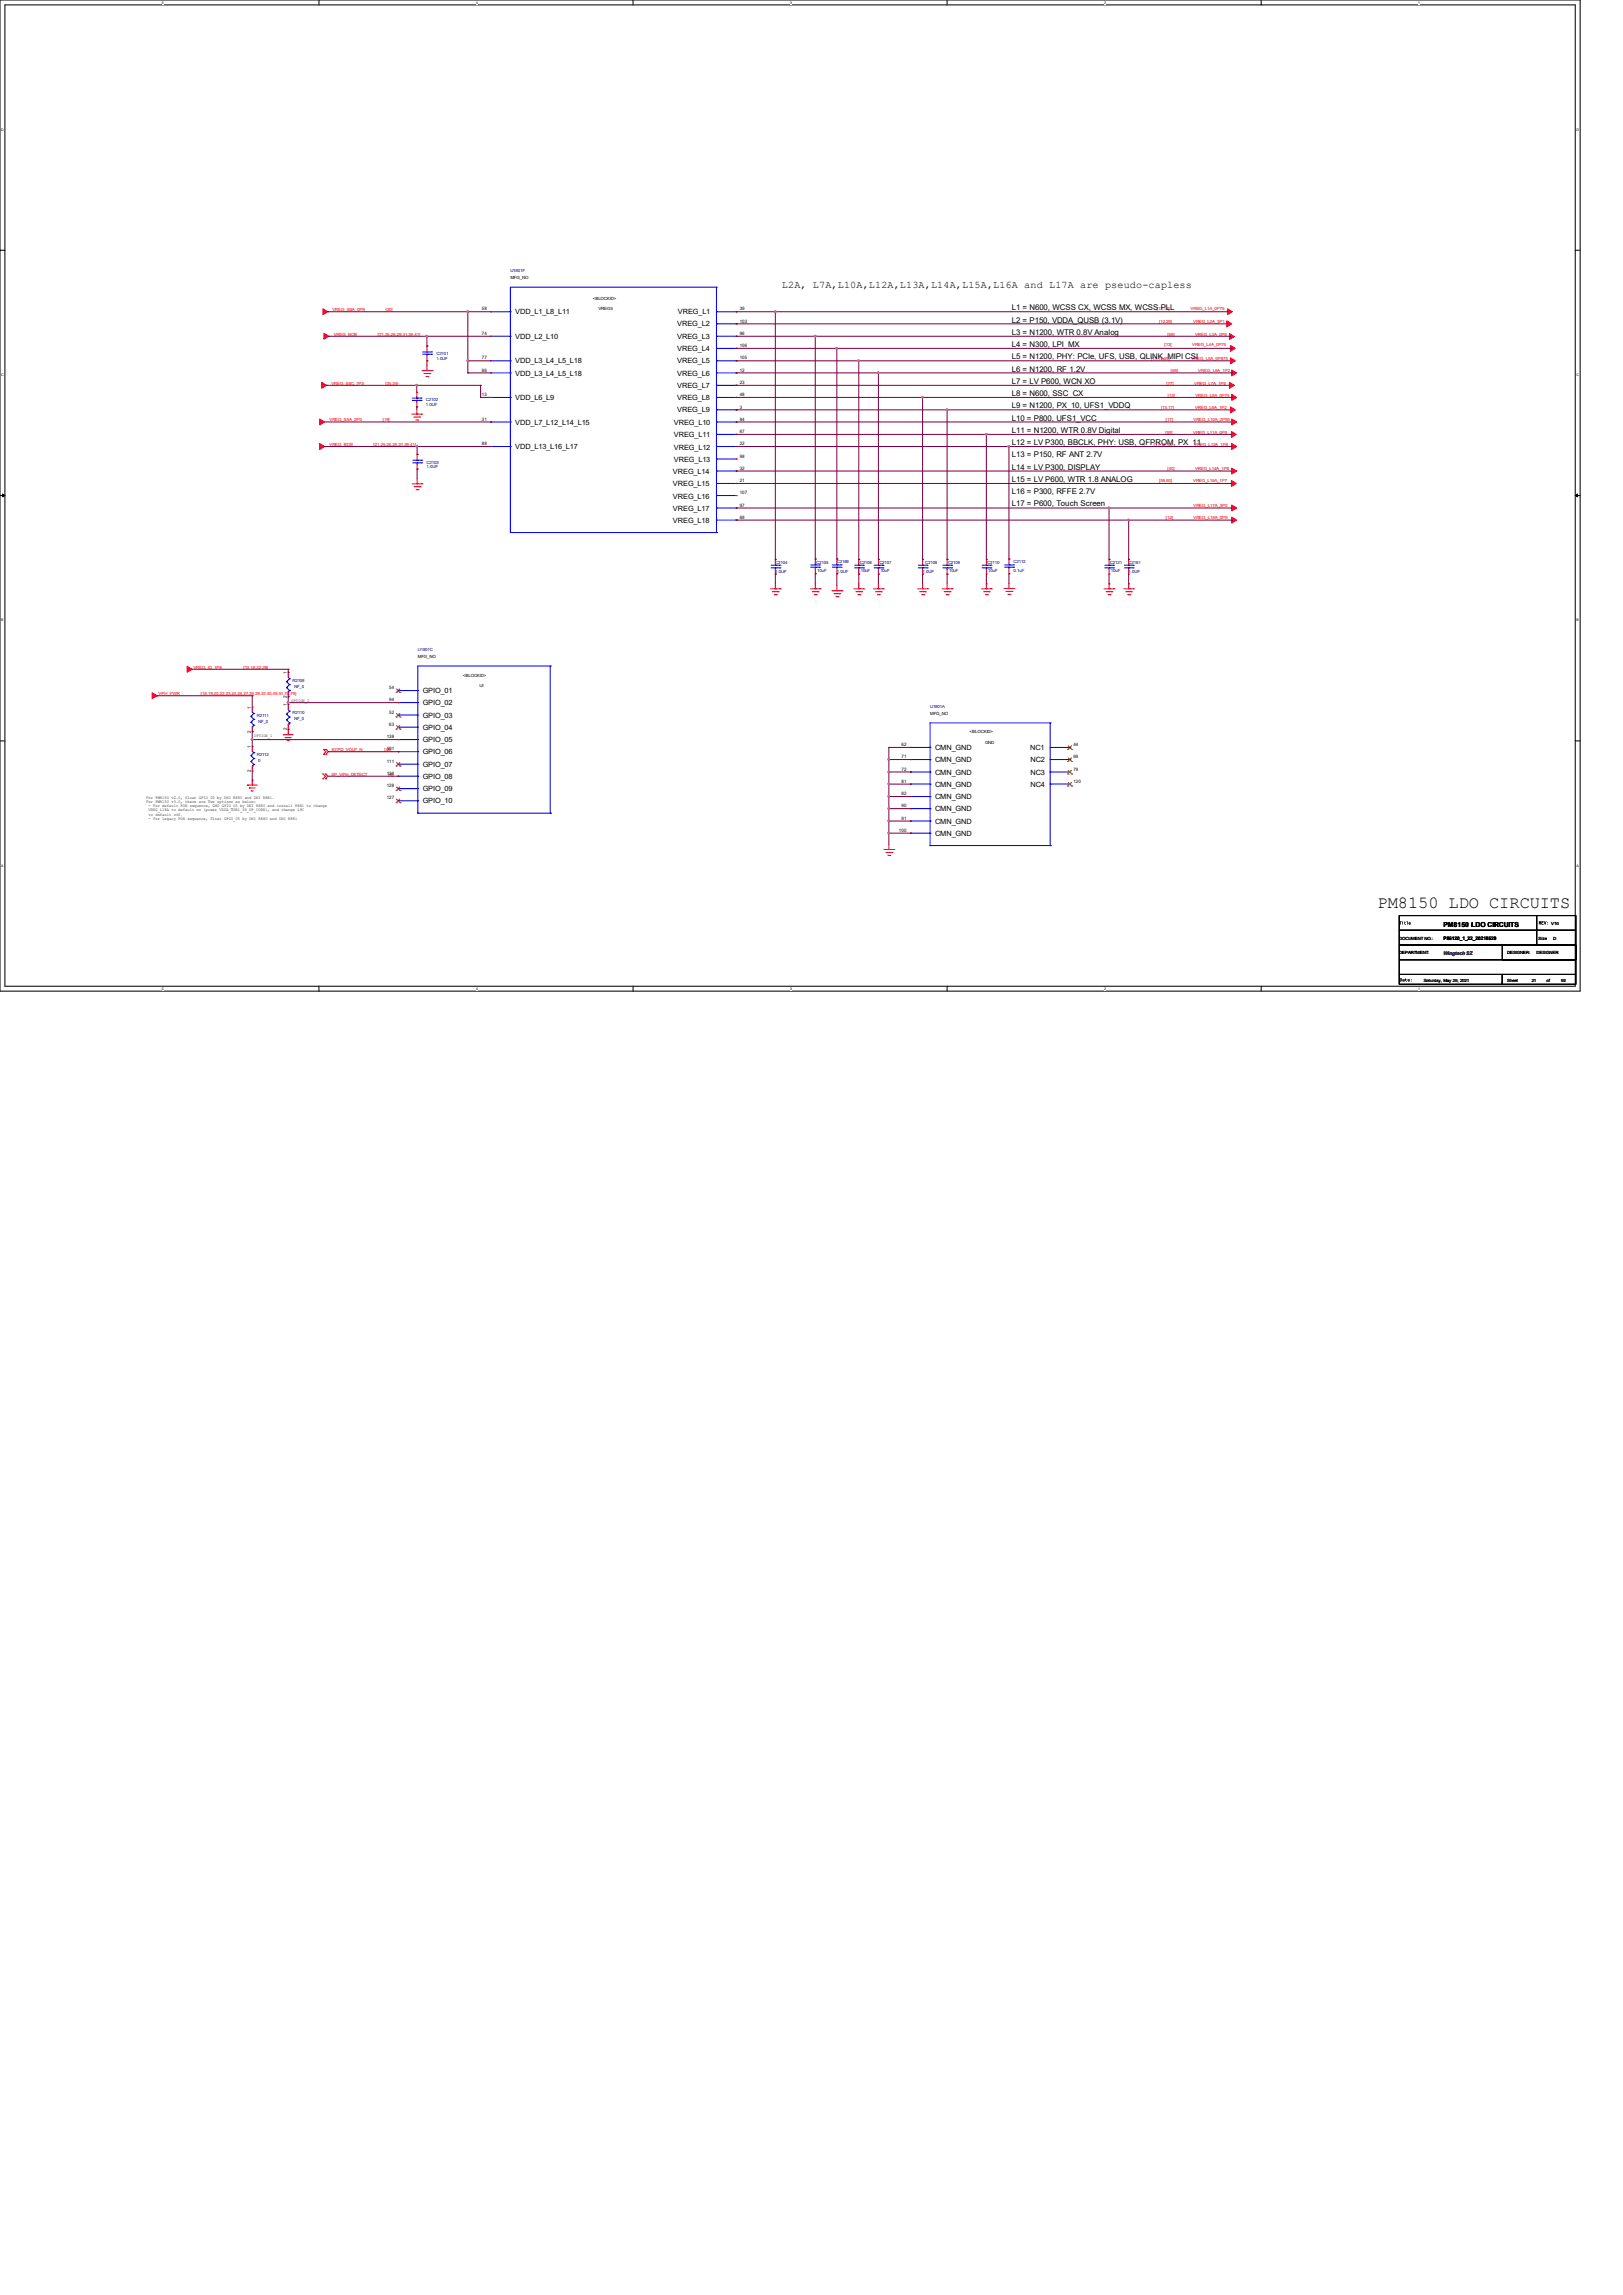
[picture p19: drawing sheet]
<svg xmlns="http://www.w3.org/2000/svg" width="210mm" height="297mm" viewBox="0 0 210 297" stroke-linecap="round" stroke-linejoin="round" font-family="sans-serif">
<defs><g id="words">
<text font-size="2.2" x="178.3" y="117.5">PM8150 LDO CIRCUITS</text>
<text font-size="1.3" x="101.2" y="37.2">L2A, L7A,L10A,L12A,L13A,L14A,L15A,L16A and L17A are pseudo-capless</text>
<g font-size="1">
<text x="130.9" y="40.1">L1 = N600, WCSS CX, WCSS MX, WCSS PLL</text>
<text x="130.9" y="41.7">L2 = P150, VDDA_QUSB (3.1V)</text>
<text x="130.9" y="43.3">L3 = N1200, WTR 0.8V Analog</text>
<text x="130.9" y="44.9">L4 = N300, LPI_MX</text>
<text x="130.9" y="46.5">L5 = N1200, PHY: PCIe, UFS, USB, QLINK, MIPI CSI</text>
<text x="130.9" y="49.7">L7 = LV P600, WCN XO</text>
<text x="130.9" y="51.3">L8 = N600, SSC_CX</text>
<text x="130.9" y="52.8">L9 = N1200, PX_10, UFS1_VDDQ</text>
<text x="130.9" y="48.1">L6 = N1200, RF 1.2V</text>
<text x="130.9" y="56">L11 = N1200, WTR 0.8V Digital</text>
<text x="130.9" y="57.6">L12 = LV P300, BBCLK, PHY: USB, QFPROM, PX_11</text>
<text x="130.9" y="59.2">L13 = P150, RF ANT 2.7V</text>
<text x="130.9" y="54.4">L10 = P800, UFS1_VCC</text>
<text x="130.9" y="62.4">L15 = LV P600, WTR 1.8 ANALOG</text>
<text x="130.9" y="64">L16 = P300, RFFE 2.7V</text>
<text x="130.9" y="65.5">L17 = P600, Touch Screen</text>
<text x="130.9" y="60.8">L14 = LV P300, DISPLAY</text>
</g>
<g font-size=".9">
<text x="66.7" y="40.7">VDD_L1_L8_L11</text>
<text x="87.7" y="40.7">VREG_L1</text>
<text x="66.7" y="43.9">VDD_L2_L10</text>
<text x="66.7" y="47">VDD_L3_L4_L5_L18</text>
<text x="87.6" y="42.2">VREG_L2</text>
<text x="87.6" y="43.9">VREG_L3</text>
<text x="87.6" y="45.4">VREG_L4</text>
<text x="87.6" y="47">VREG_L5</text>
<text x="66.7" y="48.6">VDD_L3_L4_L5_L18</text>
<text x="66.7" y="51.8">VDD_L6_L9</text>
<text x="87.6" y="48.6">VREG_L6</text>
<text x="87.6" y="50.2">VREG_L7</text>
<text x="87.6" y="51.8">VREG_L8</text>
<text x="87.6" y="53.4">VREG_L9</text>
<text x="66.7" y="54.9">VDD_L7_L12_L14_L15</text>
<text x="66.7" y="58.1">VDD_L13_L16_L17</text>
<text x="87.2" y="55">VREG_L10</text>
<text x="87.2" y="56.6">VREG_L11</text>
<text x="87.2" y="58.2">VREG_L12</text>
<text x="87.2" y="59.8">VREG_L13</text>
<text x="87.1" y="61.4">VREG_L14</text>
<text x="87.1" y="62.9">VREG_L15</text>
<text x="87.1" y="64.6">VREG_L16</text>
<text x="87.1" y="66.1">VREG_L17</text>
<text x="87.1" y="67.7">VREG_L18</text>
<text x="54.7" y="89.7">GPIO_01</text>
<text x="54.7" y="91.3">GPIO_02</text>
<text x="54.7" y="92.9">GPIO_03</text>
<text x="54.7" y="94.4">GPIO_04</text>
<text x="54.7" y="96.1">GPIO_05</text>
<text x="54.7" y="97.6">GPIO_06</text>
<text x="54.7" y="99.2">GPIO_07</text>
<text x="54.7" y="100.8">GPIO_08</text>
<text x="121" y="97.1">CMN_GND</text>
<text x="121" y="98.6">CMN_GND</text>
<text x="121" y="100.2">CMN_GND</text>
<text x="121" y="101.8">CMN_GND</text>
<text x="133.3" y="97.1">NC1</text>
<text x="133.4" y="98.6">NC2</text>
<text x="133.4" y="100.2">NC3</text>
<text x="133.4" y="101.8">NC4</text>
<text x="54.7" y="102.4">GPIO_09</text>
<text x="54.7" y="104">GPIO_10</text>
<text x="121" y="103.4">CMN_GND</text>
<text x="121" y="105">CMN_GND</text>
<text x="121" y="106.6">CMN_GND</text>
<text x="121" y="108.2">CMN_GND</text>
<text x="186.8" y="119.9">PM8150 LDO CIRCUITS</text>
</g>
<g font-size=".6" fill="#000080">
<text x="66" y="35.2">U1801F</text>
<text x="56.5" y="46">C2101</text>
<text x="56.5" y="46.5">1.0UF</text>
<text x="55.1" y="51.9">C2102</text>
<text x="55.1" y="52.5">1.0UF</text>
<text x="55.2" y="60">C2103</text>
<text x="55.2" y="60.6">1.0UF</text>
<text x="100.3" y="72.9">C2104</text>
<text x="100.3" y="74.2">1.0UF</text>
<text x="105.6" y="72.9">C2105</text>
<text x="105.7" y="74">10uF</text>
<text x="108.3" y="72.9">C2166</text>
<text x="108.3" y="74.2">1.0UF</text>
<text x="111.2" y="73">C2106</text>
<text x="111.4" y="74.1">10uF</text>
<text x="113.8" y="73">C2107</text>
<text x="113.9" y="74.1">10uF</text>
<text x="119.4" y="74.2">1.0UF</text>
<text x="119.7" y="72.9">C2108</text>
<text x="122.7" y="73">C2109</text>
<text x="122.8" y="74.1">10uF</text>
<text x="127.8" y="73">C2110</text>
<text x="127.9" y="74.1">10uF</text>
<text x="131.1" y="72.9">C2112</text>
<text x="131.1" y="74.1">0.1uF</text>
<text x="143.6" y="73">C2121</text>
<text x="143.8" y="74.1">10uF</text>
<text x="146" y="72.9">C2161</text>
<text x="146" y="74.2">1.0UF</text>
<text x="37.8" y="88.3">R2108</text>
<text x="38.1" y="89">NF_0</text>
<text x="54.1" y="84.2">U1801C</text>
<text x="33.2" y="92.8">R2111</text>
<text x="33.4" y="93.5">NF_0</text>
<text x="37.8" y="92.5">R2110</text>
<text x="38.1" y="93.2">NF_0</text>
<text x="120.4" y="91.6">U1801A</text>
<text x="33.2" y="97.8">R2112</text>
<text x="33.4" y="98.6">0</text>
</g>
<g font-size=".6" fill="#f00">
<text x="43" y="40.3">VREG_S6A_0P9</text>
<text x="49.9" y="40.3">[20]</text>
<text x="149.7" y="40.2">[12,13]</text>
<text x="150" y="41.8">[12,29]</text>
<text x="154" y="40.2">VREG_L1A_0P75</text>
<text x="154.4" y="41.8">VREG_L2A_3P1</text>
<text x="43.2" y="43.4">VREG_BOB</text>
<text x="48.9" y="43.4">[21,25,26,29,31,39,41]</text>
<text x="149" y="46.6">[11,12,59]</text>
<text x="150.7" y="44.8">[13]</text>
<text x="151.1" y="43.4">[59]</text>
<text x="154.2" y="46.6">VREG_L5A_0P875</text>
<text x="154.3" y="44.8">VREG_L4A_0P75</text>
<text x="154.6" y="43.4">VREG_L3A_0P8</text>
<text x="42.9" y="49.8">VREG_S8C_1P3</text>
<text x="49.9" y="49.8">[24,25]</text>
<text x="150.2" y="52.9">[13,17]</text>
<text x="151" y="49.8">[77]</text>
<text x="151.1" y="51.4">[13]</text>
<text x="151.5" y="48.2">[59]</text>
<text x="154.5" y="49.8">VREG_L7A_1P8</text>
<text x="154.6" y="52.9">VREG_L9A_1P2</text>
<text x="154.7" y="51.4">VREG_L8A_0P75</text>
<text x="155.1" y="48.2">VREG_L6A_1P2</text>
<text x="42.6" y="54.5">VREG_S5A_2P0</text>
<text x="42.6" y="57.7">VREG_BOB</text>
<text x="48.3" y="57.7">[21,25,26,29,31,39,41]</text>
<text x="49.5" y="54.5">[19]</text>
<text x="149.3" y="57.7">[11,12,13]</text>
<text x="150.8" y="56.1">[59]</text>
<text x="150.9" y="54.5">[17]</text>
<text x="154.4" y="56.1">VREG_L11A_0P8</text>
<text x="154.4" y="54.5">VREG_L10A_2P95</text>
<text x="154.5" y="57.7">VREG_L12A_1P8</text>
<text x="150" y="62.4">[59,80]</text>
<text x="151.1" y="60.9">[40]</text>
<text x="154.4" y="62.4">VREG_L15A_1P7</text>
<text x="154.4" y="65.6">VREG_L17A_3P0</text>
<text x="154.6" y="60.9">VREG_L14A_1P8</text>
<text x="150.9" y="67.2">[12]</text>
<text x="154.4" y="67.2">VREG_L18A_0P9</text>
<text x="20.5" y="90">VPH_PWR</text>
<text x="25" y="86.5">VREG_IO_1P8</text>
<text x="26" y="90">[18,19,20,22,23,24,26,27,28,29,37,40,48,51,78,79]</text>
<text x="31.5" y="86.5">[13,18,22,29]</text>
<text x="42.9" y="100.4">SP_VPH_DETECT</text>
<text x="42.9" y="97.2">KYPD_VOLP_N</text>
<text x="49.7" y="97.2">[46]</text>
<text x="50.3" y="100.4">[6]</text>
</g>
<g font-size=".6">
<text x="62.4" y="40.2">58</text>
<text x="66" y="36.1">MFG_NO</text>
<text x="76.7" y="38.8">&lt;BLOCKID&gt;</text>
<text x="77.4" y="40.2">VREG3</text>
<text x="95.7" y="40.2">39</text>
<text x="95.7" y="41.7">103</text>
<text x="62.4" y="43.3">74</text>
<text x="62.4" y="46.5">77</text>
<text x="95.7" y="43.3">96</text>
<text x="95.7" y="44.9">106</text>
<text x="95.7" y="46.5">105</text>
<text x="62.4" y="48.1">86</text>
<text x="62.4" y="51.3">13</text>
<text x="95.7" y="48.1">12</text>
<text x="95.7" y="49.7">23</text>
<text x="95.7" y="51.3">48</text>
<text x="95.7" y="52.9">3</text>
<text x="62.4" y="54.4">31</text>
<text x="62.4" y="57.6">88</text>
<text x="95.7" y="54.4">84</text>
<text x="95.7" y="56">67</text>
<text x="95.7" y="57.6">22</text>
<text x="95.7" y="59.2">98</text>
<text x="95.7" y="60.8">32</text>
<text x="95.7" y="62.4">21</text>
<text x="95.7" y="64">107</text>
<text x="95.7" y="65.6">97</text>
<text x="95.7" y="67.1">68</text>
<text x="37.1" y="87.2" transform="rotate(-90 37.1 87.2)">1</text>
<text x="50.4" y="89.2">54</text>
<text x="54.1" y="85.1">MFG_NO</text>
<text x="59.9" y="87.6">&lt;BLOCKID&gt;</text>
<text x="62.1" y="88.9">UI</text>
<text x="32.5" y="94.9" transform="rotate(-90 32.5 94.9)">2</text>
<text x="32.5" y="91.7" transform="rotate(-90 32.5 91.7)">1</text>
<text x="32.9" y="95.4">OPTION_1</text>
<text x="37.1" y="94.5" transform="rotate(-90 37.1 94.5)">2</text>
<text x="37.1" y="91.4" transform="rotate(-90 37.1 91.4)">1</text>
<text x="37.1" y="90.3" transform="rotate(-90 37.1 90.3)">2</text>
<text x="37.7" y="90.9">OPTION_2</text>
<text x="50" y="95.5">138</text>
<text x="50.4" y="90.8">94</text>
<text x="50.4" y="92.4">52</text>
<text x="50.4" y="93.9">63</text>
<text x="120.4" y="92.5">MFG_NO</text>
<text x="125.5" y="94.9">&lt;BLOCKID&gt;</text>
<text x="32.5" y="99.9" transform="rotate(-90 32.5 99.9)">2</text>
<text x="32.5" y="96.8" transform="rotate(-90 32.5 96.8)">1</text>
<text x="50" y="97.1">101</text>
<text x="50" y="98.7">111</text>
<text x="50" y="100.3">130</text>
<text x="50" y="101.9">128</text>
<text x="116.7" y="96.6">62</text>
<text x="116.7" y="98.1">71</text>
<text x="116.7" y="99.7">72</text>
<text x="116.7" y="101.3">81</text>
<text x="127.5" y="96.3">GND</text>
<text x="138.9" y="96.6">44</text>
<text x="138.9" y="98.1">69</text>
<text x="138.9" y="99.7">79</text>
<text x="138.9" y="101.3">120</text>
<text x="18.9" y="103.3">For PM8150 v2.0, float GPIO_05 by DNI R880 and DNI R881.</text>
<text x="18.9" y="103.9">For PM8150 v3.0, there are two options as below:</text>
<text x="19.2" y="104.4">- For default PON sequence, GND GPIO_05 by DNI R880 and install R881 to change</text>
<text x="19.2" y="105">VREG_L18A to default on (power VDDA_USB1_SS_DP_CORE), and change L9C</text>
<text x="19.2" y="105.5">to default off.</text>
<text x="19.2" y="106.1">- For legacy PON sequence, Float GPIO_05 by DNI R880 and DNI R881</text>
<text x="50" y="103.5">127</text>
<text x="116.3" y="107.7">100</text>
<text x="116.7" y="102.9">82</text>
<text x="116.7" y="104.5">90</text>
<text x="116.7" y="106.1">91</text>
<text x="200.7" y="119.7">V10</text>
<text x="181.1" y="121.6">DOCUMENT NO.:</text>
<text x="181.1" y="123.5">DEPARTMENT:</text>
<text x="186.8" y="121.6">P86120_1_22_20210529</text>
<text x="195" y="123.5">DESIGNER:</text>
<text x="198.8" y="123.5">DESIGNER</text>
<text x="199.1" y="121.6">Size</text>
<text x="201" y="121.6">D</text>
<text x="184.2" y="127">Saturday, May 29, 2021</text>
<text x="195" y="127">Sheet</text>
<text x="198.2" y="127">21</text>
<text x="200.1" y="127">of</text>
<text x="202" y="127">92</text>
</g>
<text font-size=".6" fill="#400040" x="186.8" y="123.5">Wingtech SZ</text>
<g font-size=".5">
<text x="21" y=".5">5</text>
<text x="61.6" y=".5">4</text>
<text x="102.2" y=".5">3</text>
<text x="142.9" y=".5">2</text>
<text x="183.5" y=".5">1</text>
<text x=".2" y="16.9">D</text>
<text x="204" y="16.9">D</text>
<text x=".2" y="48.6">C</text>
<text x="204" y="48.6">C</text>
<text x=".2" y="80.4">B</text>
<text x="204" y="80.4">B</text>
<text x=".2" y="112.1">A</text>
<text x="204" y="112.1">A</text>
<text x="21" y="128.1">5</text>
<text x="61.6" y="128.1">4</text>
<text x="102.2" y="128.1">3</text>
<text x="142.9" y="128.1">2</text>
<text x="183.5" y="128.1">1</text>
</g>
</g></defs>
<path d="M0 0h204.5v128.3h-204.5zM.6 .6h203.2v127h-203.2z" fill="none" stroke="#000" stroke-width=".13"/>
<g fill="#fff">
<path d="M21 .1h.2v.5h-.2z"/>
<path d="M21 127.7h.2v.5h-.2z"/>
</g>
<path d="M41.3 0v.6M41.3 127.6v.7" fill="none" stroke="#000" stroke-width=".13"/>
<g fill="#fff">
<path d="M61.6 .1h.2v.5h-.2z"/>
<path d="M61.6 127.7h.2v.5h-.2z"/>
</g>
<path d="M81.9 0v.6M81.9 127.6v.7" fill="none" stroke="#000" stroke-width=".13"/>
<g fill="#fff">
<path d="M102.2 .1h.2v.5h-.2z"/>
<path d="M102.2 127.7h.2v.5h-.2z"/>
</g>
<path d="M122.6 0v.6M122.6 127.6v.7" fill="none" stroke="#000" stroke-width=".13"/>
<g fill="#fff">
<path d="M142.9 .1h.2v.5h-.2z"/>
<path d="M142.9 127.7h.2v.5h-.2z"/>
</g>
<path d="M163.2 0v.6M163.2 127.6v.7" fill="none" stroke="#000" stroke-width=".13"/>
<g fill="#fff">
<path d="M183.5 .1h.2v.5h-.2z"/>
<path d="M183.5 127.7h.2v.5h-.2z"/>
<path d="M.2 16.5h.3v.5h-.3z"/>
<path d="M204 16.5h.3v.5h-.3z"/>
<path d="M.2 48.3h.3v.5h-.3z"/>
<path d="M204 48.3h.3v.5h-.3z"/>
</g>
<path d="M0 32.4h.6M203.8 32.4h.7" fill="none" stroke="#000" stroke-width=".13"/>
<g fill="#fff">
<path d="M.2 80h.2v.5h-.2z"/>
<path d="M204 80h.3v.5h-.3z"/>
</g>
<path d="M0 64.1h.6M203.8 64.1h.7" fill="none" stroke="#000" stroke-width=".13"/>
<path d="M.3 63.9l.3 .2-.3 .2zM203.8 64.1l.3-.2v.4z" fill="#000" stroke="#000" stroke-width=".13"/>
<g fill="#fff">
<path d="M.2 111.8h.3v.5h-.3z"/>
<path d="M204 111.8h.3v.5h-.3z"/>
</g>
<path d="M0 95.9h.6M203.8 95.9h.7M181.1 118.5h17.7v1.9h-17.7zM198.8 118.5h5.1v1.9h-5.1zM181.1 120.4h17.7v1.9h-17.7zM181.1 126.1h13.3v1.3h-13.3zM181.1 124.2h22.8v1.9h-22.8zM181.1 122.3h22.8v1.9h-22.8zM194.4 126.1h9.5v1.3h-9.5zM194.4 122.3h9.5v1.9h-9.5zM198.8 120.4h5.1v1.9h-5.1z" fill="none" stroke="#000" stroke-width=".13"/>
<g fill="none" stroke="#f00" stroke-width=".13">
<path d="M53.3 53.6h1.3M53.6 54h.7M53.8 54.4h.3M53.9 53.6h.1M53.9 50.8h.1M53.9 52.7h.1M53.9 50.8v.6M53.9 52v.7M53.9 53v.6M54 58.8h.1M54 58.8v.6M54.1 54.4h.1"/>
<path d="M54.3 54h.1M54.6 53.6h.1M54.6 48h1.3M54.9 48.3h.7M55.1 48.7h.3M55.2 48h.1M55.2 44.8h.1M55.2 46.7h.1M55.2 44.8v.6M55.2 46.1v.6M55.2 47.3v.7M55.4 48.7h.1"/>
<path d="M55.6 48.3h.1M55.9 48h.1M63.5 40.3h.1M63.5 43.5h.1M63.5 46.7h.1M63.5 48.3h.1M63.5 51.4h.1M63.5 54.6h.1M63.5 57.8h.1M95.2 40.3h.1M95.2 41.9h.1M95.2 43.5h.1"/>
<path d="M95.2 45.1h.1M95.2 46.7h.1M95.2 48.3h.1M95.2 49.9h.1M95.2 51.4h.1M95.2 53h.1M95.2 54.6h.1M95.2 56.2h.1M95.2 57.8h.1M95.2 59.4h.1M53.3 62.6h1.3M53.6 63h.8"/>
<path d="M53.8 63.4h.3M54 62.6h.1M54 60.7h.1M54 60.1v.6M54 62v.6M54.1 63.4h.1M54.4 63h.1M54.6 62.6h.1M95.2 61h.1M95.2 62.6h.1M95.2 64.1h.1M95.2 65.7h.1"/>
<path d="M95.2 67.3h.1M99.7 76.2h1.3M99.9 76.6h.8M100.2 77h.3M100.3 76.2h.1M100.3 72.4h.1M100.3 74.3h.1M100.3 72.4v.6M100.3 73.7v.6M100.3 75.6v.6M100.5 77h.1M100.7 76.6h.1"/>
<path d="M101 76.2h.1M104.9 76.2h1.2M105.1 76.6h.8M105.4 77h.2M105.5 76.2h.1M105.5 72.3h.1M105.5 74.3h.1M105.5 72.3v.7M105.5 73.6v.7M105.5 75.6v.6M105.6 77h.1M105.9 76.6h.1"/>
<path d="M106.1 76.2h.1M107.7 76.5h1.2M107.9 76.8h.8M108.2 77.2h.2M108.3 76.5h.1M108.3 72.3h.1M108.3 74.3h.1M108.3 72.3v.7M108.3 73.6v.7M108.3 75.8v.7M108.4 77.2h.1M108.7 76.8h.1"/>
<path d="M108.9 76.5h.1M110.5 76.2h1.3M110.7 76.6h.8M111 77h.3M111.1 76.2h.1M111.1 72.4h.1M111.1 74.3h.1M111.1 72.4v.6M111.1 73.7v.6M111.1 75.6v.6M111.3 77h.1M111.5 76.6h.1"/>
<path d="M111.8 76.2h.1M113 76.2h1.3M113.3 76.6h.7M113.5 77h.3M113.7 76.2h.1M113.7 72.4h.1M113.7 74.3h.1M113.7 72.4v.6M113.7 73.7v.6M113.7 75.6v.6M113.8 77h.1M114 76.6h.1"/>
<path d="M114.3 76.2h.1M118.7 76.2h1.3M119 76.6h.8M119.3 77h.2M119.4 76.2h.1M119.4 72.4h.1M119.4 74.3h.1M119.4 72.4v.6M119.4 73.7v.6M119.4 75.6v.6M119.5 77h.1M119.8 76.6h.1"/>
<path d="M120 76.2h.1M121.9 76.2h1.3M122.2 76.6h.7M122.4 77h.3M122.6 76.2h.1M122.6 72.4h.1M122.6 74.3h.1M122.6 72.4v.6M122.6 73.7v.6M122.6 75.6v.6M122.7 77h.1M122.9 76.6h.1"/>
<path d="M123.2 76.2h.1M127 76.2h1.3M127.3 76.6h.7M127.5 77h.3M127.6 76.2h.1M127.6 72.4h.1M127.6 74.3h.1M127.6 72.4v.6M127.6 73.7v.6M127.6 75.6v.6M127.8 77h.1M128 76.6h.1"/>
<path d="M128.3 76.2h.1M129.9 76.2h1.3M130.2 76.5h.7M130.4 76.9h.3M130.6 76.2h.1M130.6 72.3h.1M130.6 74.3h.1M130.6 72.3v.7M130.6 73.6v.7M130.6 75.5v.7M130.7 76.9h.1M130.9 76.5h.1"/>
<path d="M131.2 76.2h.1M142.9 76.2h1.2M143.1 76.6h.8M143.4 77h.2M143.5 76.2h.1M143.5 72.4h.1M143.5 74.3h.1M143.5 72.4v.6M143.5 73.7v.6M143.5 75.6v.6M143.6 77h.1M143.9 76.6h.1"/>
<path d="M144.1 76.2h.1M145.4 76.2h1.3M145.7 76.6h.7M145.9 77h.3M146 76.2h.1M146 72.4h.1M146 74.3h.1M146 72.4v.6M146 73.7v.6M146 75.6v.6M146.2 77h.1M146.4 76.6h.1"/>
<path d="M146.7 76.2h.1M32.6 96.6h.1M32.6 99.8h.1M32.6 91.5h.1M32.6 94.7h.1M32.6 91.5v.7M32.6 94.1v.6M32.6 96.6v.6M32.6 99.1v.7M36.7 95.1h.1M36.7 95.1h1.2M36.9 95.5h.1"/>
<path d="M36.9 95.5h.8M37.2 95.8h.1M37.2 95.8h.2M37.3 95.1h.1M37.3 87h.1M37.3 90.2h.1M37.3 91.2h.1M37.3 94.4h.1M37.3 87v.6M37.3 89.5v.7M37.3 91.2v.6M37.3 93.7v.7"/>
<path d="M37.3 94.4v.7M41.9 97h.1M41.9 97.6h.1M41.9 97l.3 .3-.3 .3M42.2 97.6h.1M42.2 97h.1M42.2 97l.3 .3-.3 .3M51.5 89.4h.1M51.5 90.9h.1M51.5 92.5h.1M51.5 94.1h.1M51.5 95.7h.1"/>
<path d="M51.5 97.3h.1M51.5 98.9h.1M117.8 96.7h.1M117.8 98.3h.1M117.8 99.9h.1M138.4 96.7h.1M138.4 98.3h.1M138.4 99.9h.1M32 101.6h.1M32 101.6h1.3M32.3 102h.1M32.3 102h.7"/>
<path d="M32.5 102.4h.1M32.5 102.4h.3M32.6 101.6h.1M32.6 101v.6M41.8 100.2h.1M41.8 100.8h.1M41.8 100.2l.3 .3-.3 .3M42.1 100.8h.1M42.1 100.2h.1M42.1 100.2l.3 .3-.3 .3M51.5 100.5h.1M51.5 102.1h.1"/>
<path d="M51.5 103.6h.1M114.4 109.9h1.3M114.6 110.3h.8M114.9 110.7h.2M115 109.9h.1M115 109.3v.6M115.1 110.7h.1M115.4 110.3h.1M115.7 109.9h.1M117.8 101.5h.1M117.8 103.1h.1M117.8 104.6h.1"/>
<path d="M117.8 106.3h.1M117.8 107.8h.1M138.4 101.5h.1"/>
</g>
<g fill="#f00" stroke="#f00" stroke-width=".13">
<path d="M158.8 40l.7 .3-.7 .4z" fill-rule="evenodd"/>
<path d="M158.7 41.5l.7 .4-.7 .4z" fill-rule="evenodd"/>
<path d="M159.1 43.2l.6 .4-.6 .3z" fill-rule="evenodd"/>
<path d="M159.2 44.7l.7 .4-.7 .4z" fill-rule="evenodd"/>
<path d="M159.2 46.3l.7 .4-.7 .4z" fill-rule="evenodd"/>
<path d="M159.4 47.9l.6 .4-.6 .3z" fill-rule="evenodd"/>
<path d="M159.1 49.5l.6 .4-.6 .3z" fill-rule="evenodd"/>
<path d="M159.4 51.1l.6 .3-.6 .4z" fill-rule="evenodd"/>
<path d="M159.2 52.7l.7 .3-.7 .4z" fill-rule="evenodd"/>
<path d="M159.4 54.2l.6 .4-.6 .4z" fill-rule="evenodd"/>
<path d="M159.3 55.8l.7 .4-.7 .4z" fill-rule="evenodd"/>
<path d="M159.4 60.6l.6 .4-.6 .3z" fill-rule="evenodd"/>
<path d="M159.3 62.2l.7 .4-.7 .3z" fill-rule="evenodd"/>
<path d="M159.4 66.9l.6 .4-.6 .4z" fill-rule="evenodd"/>
<path d="M159.4 57.4l.6 .4-.6 .4z" fill-rule="evenodd"/>
<path d="M41.4 54.2l.6 .4-.6 .4z" fill-rule="evenodd"/>
<path d="M41.4 57.4l.6 .4-.6 .4z" fill-rule="evenodd"/>
<path d="M41.6 49.5l.6 .4-.6 .3z" fill-rule="evenodd"/>
<path d="M41.9 43.1l.6 .4-.6 .4z" fill-rule="evenodd"/>
<path d="M41.8 40l.6 .3-.6 .4z" fill-rule="evenodd"/>
<path d="M159.4 65.4l.6 .3-.6 .4z" fill-rule="evenodd"/>
<path d="M19.7 89.7l.6 .3-.6 .4z" fill-rule="evenodd"/>
<path d="M24.2 86.2l.6 .4-.6 .4z" fill-rule="evenodd"/>
</g>
<g fill="#000">
<path d="M181.1 119.2h.2l-.1 .1v.3v-.3zM181.5 119.2v.1zM181.4 119.4h.1v.2zM181.8 119.3l.1 .1h-.1v.2h.1h-.1l-.1-.2zM182 119.2h.1v.4v-.3zM182.3 119.4h.2v.1h-.2l.1 .1h.1a.14 .14 0 0 1-.2 0 .14 .14 0 0 1 0-.2zM182.4 119.4l.1 .1z"/>
<path d="M181.1 119.2h.2l-.1 .1v.3v-.3zM181.5 119.2v.1zM181.4 119.4h.1v.2zM181.8 119.3l.1 .1h-.1v.2h.1h-.1l-.1-.2zM182 119.2h.1v.4v-.3zM182.3 119.4h.2v.1h-.2l.1 .1h.1a.14 .14 0 0 1-.2 0 .14 .14 0 0 1 0-.2zM182.4 119.4l.1 .1z"/>
<path d="M181.1 119.2h.2l-.1 .1v.3v-.3zM181.5 119.2v.1zM181.4 119.4h.1v.2zM181.8 119.3l.1 .1h-.1v.2h.1h-.1l-.1-.2zM182 119.2h.1v.4v-.3zM182.3 119.4h.2v.1h-.2l.1 .1h.1a.14 .14 0 0 1-.2 0 .14 .14 0 0 1 0-.2zM182.4 119.4l.1 .1z"/>
<path d="M199.1 119.2l.3 .1-.1 .2 .1 .1-.2-.1-.1 .1zM199.2 119.3v.1h.1zM199.5 119.2h.2l-.2 .1v.1h.2l-.2 .1v.1h.2h-.2zM199.8 119.2l.1 .4 .2-.4-.1 .4zM200.2 119.3l.1 .1zM200.2 119.6h.1z"/>
<path d="M199.1 119.2l.3 .1-.1 .2 .1 .1-.2-.1-.1 .1zM199.2 119.3v.1h.1zM199.5 119.2h.2l-.2 .1v.1h.2l-.2 .1v.1h.2h-.2zM199.8 119.2l.1 .4 .2-.4-.1 .4zM200.2 119.3l.1 .1zM200.2 119.6h.1z"/>
<path d="M199.1 119.2l.3 .1-.1 .2 .1 .1-.2-.1-.1 .1zM199.2 119.3v.1h.1zM199.5 119.2h.2l-.2 .1v.1h.2l-.2 .1v.1h.2h-.2zM199.8 119.2l.1 .4 .2-.4-.1 .4zM200.2 119.3l.1 .1zM200.2 119.6h.1z"/>
<path d="M181.1 126.6a.21 .21 0 0 1 .3 .2 .21 .21 0 0 1-.3 .2zM181.2 126.7v.3l.1-.1a.16 .16 0 0 0 .1-.2 .16 .16 0 0 0-.2 0zM181.5 126.7h.2v.3h-.2v-.1l.2-.1h-.2zM181.5 126.9a.1 .1 0 0 0 .2 0 .1 .1 0 0 0-.2 0zM181.8 126.7l.1-.1v.1h.1l-.1 .1v.1l.2 .1h-.2zM182.2 126.7l.2 .1v.1h-.2h.2a.14 .14 0 0 1-.2 .1 .15 .15 0 0 1 0-.3zM182.2 126.8h.2zM182.6 126.7v.1zM182.6 126.9v.1z"/>
<path d="M181.1 126.6a.21 .21 0 0 1 .3 .2 .21 .21 0 0 1-.3 .2zM181.2 126.7v.3l.1-.1a.16 .16 0 0 0 .1-.2 .16 .16 0 0 0-.2 0zM181.5 126.7h.2v.3h-.2v-.1l.2-.1h-.2zM181.5 126.9a.1 .1 0 0 0 .2 0 .1 .1 0 0 0-.2 0zM181.8 126.7l.1-.1v.1h.1l-.1 .1v.1l.2 .1h-.2zM182.2 126.7l.2 .1v.1h-.2h.2a.14 .14 0 0 1-.2 .1 .15 .15 0 0 1 0-.3zM182.2 126.8h.2zM182.6 126.7v.1zM182.6 126.9v.1z"/>
<path d="M181.1 126.6a.21 .21 0 0 1 .3 .2 .21 .21 0 0 1-.3 .2zM181.2 126.7v.3l.1-.1a.16 .16 0 0 0 .1-.2 .16 .16 0 0 0-.2 0zM181.5 126.7h.2v.3h-.2v-.1l.2-.1h-.2zM181.5 126.9a.1 .1 0 0 0 .2 0 .1 .1 0 0 0-.2 0zM181.8 126.7l.1-.1v.1h.1l-.1 .1v.1l.2 .1h-.2zM182.2 126.7l.2 .1v.1h-.2h.2a.14 .14 0 0 1-.2 .1 .15 .15 0 0 1 0-.3zM182.2 126.8h.2zM182.6 126.7v.1zM182.6 126.9v.1z"/>
</g>
<g fill="none" stroke="#00f" stroke-width=".13">
<path d="M92.7 37.2h.1M92.7 37.2h-26.7v31.7M92.7 37.2v31.7M53.3 51.8h1.2M53.3 51.5h1.2M53.4 59.9h1.2M53.4 59.6h1.2M53.9 51.5h.1M53.9 51.8h.1M53.9 51.4v.1M53.9 51.8v.2M54 59.6h.1"/>
<path d="M54 59.9h.1M54 59.4v.2M54 59.9v.2M54.5 51.8h.1M54.5 51.5h.1M54.6 59.9h.1M54.6 59.6h.1M54.7 45.8h1.1M54.7 45.6h1.1M55.2 45.6h.1M55.2 45.8h.1M55.2 45.4v.2"/>
<path d="M55.2 45.8v.3M55.8 45.8h.1M55.8 45.6h.1M63.5 40.3h2.5M63.5 43.5h2.5M63.5 46.7h2.5M63.5 48.3h2.5M63.5 51.4h2.5M63.5 54.6h2.5M63.5 57.8h2.5M66 40.3h.1M66 43.5h.1"/>
<path d="M66 46.7h.1M66 48.3h.1M66 51.4h.1M66 54.6h.1M66 57.8h.1M92.7 40.3h.1M92.7 41.9h.1M92.7 43.5h.1M92.7 45.1h.1M92.7 46.7h.1M92.7 48.3h.1M92.7 49.9h.1"/>
<path d="M92.7 51.4h.1M92.7 53h.1M92.7 54.6h.1M92.7 56.2h.1M92.7 57.8h.1M92.7 59.4h.1M92.7 40.3h2.5M92.7 43.5h2.5M92.7 46.7h2.5M92.7 48.3h2.5M92.7 51.4h2.5M92.7 54.6h2.5"/>
<path d="M92.7 57.8h2.5M92.7 41.9h2.5M92.7 45.1h2.5M92.7 49.9h2.5M92.7 53h2.5M92.7 56.2h2.5M92.7 59.4h2.5M66 68.9h.1M66 68.9h26.7M92.7 68.9h.1M92.7 61h.1M92.7 62.6h.1"/>
<path d="M92.7 64.1h.1M92.7 65.7h.1M92.7 67.3h.1M92.7 61h2.5M92.7 62.6h2.5M92.7 64.1h2.5M92.7 65.7h2.5M92.7 67.3h2.5M99.8 73.5h1.1M99.8 73.2h1.1M100.3 73.2h.1M100.3 73.5h.1"/>
<path d="M100.3 73v.2M100.3 73.5v.2M100.9 73.5h.1M100.9 73.2h.1M104.9 73.4h1.1M104.9 73.1h1.1M105.5 73.1h.1M105.5 73.4h.1M105.5 73v.1M105.5 73.4v.2M106 73.4h.1M106 73.1h.1"/>
<path d="M107.7 73.4h1.1M107.7 73.1h1.1M108.3 73.1h.1M108.3 73.4h.1M108.3 73v.1M108.3 73.4v.2M108.8 73.4h.1M108.8 73.1h.1M110.6 73.5h1.1M110.6 73.2h1.1M111.1 73.2h.1M111.1 73.5h.1"/>
<path d="M111.1 73v.2M111.1 73.5v.2M111.7 73.5h.1M111.7 73.2h.1M113.1 73.5h1.2M113.1 73.2h1.2M113.7 73.2h.1M113.7 73.5h.1M113.7 73v.2M113.7 73.5v.2M114.3 73.5h.1M114.3 73.2h.1"/>
<path d="M118.8 73.5h1.2M118.8 73.2h1.2M119.4 73.2h.1M119.4 73.5h.1M119.4 73v.2M119.4 73.5v.2M120 73.5h.1M120 73.2h.1M122 73.5h1.1M122 73.2h1.1M122.6 73.2h.1M122.6 73.5h.1"/>
<path d="M122.6 73v.2M122.6 73.5v.2M123.1 73.5h.1M123.1 73.2h.1M127.1 73.5h1.1M127.1 73.2h1.1M127.6 73.2h.1M127.6 73.5h.1M127.6 73v.2M127.6 73.5v.2M128.2 73.5h.1M128.2 73.2h.1"/>
<path d="M130 73.4h1.1M130 73.1h1.1M130.6 73.1h.1M130.6 73.4h.1M130.6 73v.1M130.6 73.4v.2M131.1 73.4h.1M131.1 73.1h.1M143 73.5h1.1M143 73.2h1.1M143.5 73.2h.1M143.5 73.5h.1"/>
<path d="M143.5 73v.2M143.5 73.5v.2M144.1 73.5h.1M144.1 73.2h.1M145.5 73.5h1.1M145.5 73.2h1.1M146 73.2h.1M146 73.5h.1M146 73v.2M146 73.5v.2M146.6 73.5h.1M146.6 73.2h.1"/>
<path d="M32.5 97.8h.1M32.5 98.6h.1M32.5 92.7h.1M32.5 93.5h.1M32.5 97.8l.4 .4M32.5 98.6l.4 .3M32.5 92.7l.4 .4M32.5 93.5l.4 .4M32.6 99.1h.1M32.6 94.1h.1M32.6 97.2l.3 .2M32.6 92.2l.3 .1"/>
<path d="M32.9 97.4h.1M32.9 98.2h.1M32.9 98.9h.1M32.9 92.3h.1M32.9 93.1h.1M32.9 93.9h.1M32.9 97.4l-.4 .4M32.9 98.2l-.4 .4M32.9 98.9l-.3 .2M32.9 92.3l-.4 .4M32.9 93.1l-.4 .4M32.9 93.9l-.3 .2"/>
<path d="M37.1 88.2h.1M37.1 89h.1M37.1 92.4h.1M37.1 93.2h.1M37.1 88.2l.4 .4M37.1 89l.4 .4M37.1 92.4l.4 .4M37.1 93.2l.4 .4M37.3 89.5h.1M37.3 93.7h.1M37.3 87.6l.2 .2M37.3 91.8l.2 .2"/>
<path d="M37.5 87.8h.1M37.5 88.6h.1M37.5 89.4h.1M37.5 92h.1M37.5 92.8h.1M37.5 93.6h.1M37.5 87.8l-.4 .4M37.5 88.6l-.4 .4M37.5 89.4l-.2 .1M37.5 92l-.4 .4M37.5 92.8l-.4 .4M37.5 93.6l-.2 .1"/>
<path d="M51.5 89.4h2.6M51.5 90.9h2.6M51.5 92.5h2.6M51.5 94.1h2.6M51.5 95.7h2.6M51.5 97.3h2.6M51.5 98.9h2.6M54.1 89.4h.1M54.1 90.9h.1M54.1 92.5h.1M54.1 94.1h.1M54.1 95.7h.1"/>
<path d="M54.1 97.3h.1M54.1 98.9h.1M71.2 86.2h.1M71.2 86.2h-17.1v19M71.2 86.2v19M117.8 96.7h2.6M117.8 98.3h2.6M117.8 99.9h2.6M120.4 96.7h.1M120.4 98.3h.1M120.4 99.9h.1M135.9 93.6h.1"/>
<path d="M135.9 96.7h.1M135.9 98.3h.1M135.9 99.9h.1M135.9 93.6h-15.5v15.8M135.9 93.6v15.8M135.9 96.7h2.5M135.9 98.3h2.5M135.9 99.9h2.5M51.5 100.5h2.6M51.5 102.1h2.6M51.5 103.6h2.6M54.1 105.2h.1"/>
<path d="M54.1 100.5h.1M54.1 102.1h.1M54.1 103.6h.1M54.1 105.2h17.1M71.2 105.2h.1M117.8 101.5h2.6M117.8 103.1h2.6M117.8 104.6h2.6M117.8 106.3h2.6M117.8 107.8h2.6M120.4 109.4h.1M120.4 101.5h.1"/>
<path d="M120.4 103.1h.1M120.4 104.6h.1M120.4 106.3h.1M120.4 107.8h.1M120.4 109.4h15.5M135.9 109.4h.1M135.9 101.5h.1M135.9 101.5h2.5"/>
</g>
<g fill="none" stroke="#804000" stroke-width=".13">
<path d="M51.3 89.6h.1M51.3 92.8h.1M51.3 94.4h.1M51.3 99.1h.1M51.3 89.2l.5 .4M51.3 92.3l.5 .5M51.3 93.9l.5 .5M51.3 98.7l.5 .4M51.7 89.2l-.4 .4M51.7 92.3l-.4 .5M51.7 93.9l-.4 .5M51.7 98.7l-.4 .4"/>
<path d="M51.8 89.6h.1M51.8 92.8h.1M51.8 94.4h.1M51.8 99.1h.1M138.2 97h.1M138.2 98.6h.1M138.2 96.5l.5 .5M138.2 98.1l.5 .5M138.2 99.7l.5 .5M138.6 96.5l-.4 .5M138.6 98.1l-.4 .5M138.6 99.7l-.4 .5"/>
<path d="M138.7 97h.1M138.7 98.6h.1M51.3 102.3h.1M51.3 103.9h.1M51.3 101.9l.5 .4M51.3 103.4l.5 .5M51.7 101.9l-.4 .4M51.7 103.4l-.4 .5M51.8 102.3h.1M51.8 103.9h.1M138.2 100.2h.1M138.2 101.7h.1"/>
<path d="M138.2 101.3l.5 .4M138.6 101.3l-.4 .4M138.7 100.2h.1M138.7 101.7h.1"/>
</g>
<g fill="none" stroke="#800040" stroke-width=".13">
<path d="M42 57.8h.1M42 54.6h21.5M42 57.8h21.5M42.2 49.9h.1M42.2 49.9h20M42.4 40.3h.1M42.4 40.3h21.1M42.5 43.5h.1M42.5 43.5h21M53.9 52.7h.1M53.9 49.9h.1M53.9 49.9v.9"/>
<path d="M53.9 52.7v.3M54 57.8h.1M54 58.8h.1M54 57.8v1M55.2 43.5h.1M55.2 46.7h.1M55.2 44.8h.1M55.2 43.5v1.3M55.2 46.7v.6M60.5 48.3h.1M60.5 40.3h.1M60.5 46.7h.1"/>
<path d="M60.5 46.7h3M60.5 48.3h3M60.5 40.3v8M62.2 49.9h.1M62.2 51.4h.1M62.2 51.4h1.3M62.2 49.9v1.5M63.5 54.6h.1M95.2 46.7h.1M95.2 45.1h.1M95.2 51.4h.1M95.2 54.6h.1"/>
<path d="M95.2 56.2h.1M95.2 57.8h.1M95.2 40.3h.1M95.2 43.5h.1M95.2 48.3h.1M95.2 53h.1M95.2 41.9h.1M95.2 49.9h.1M95.2 46.7h64M95.2 40.3h63.6M95.2 53h64M95.2 45.1h64"/>
<path d="M95.2 51.4h64.2M95.2 54.6h64.2M95.2 56.2h64.1M95.2 57.8h64.2M95.2 43.5h63.9M95.2 48.3h64.2M95.2 49.9h63.9M95.2 41.9h63.5M100.3 40.3h.1M100.3 40.3v32.1M105.5 43.5h.1M105.5 43.5v28.8"/>
<path d="M108.3 45.1v27.2M111.1 46.7h.1M111.1 46.7v25.7M113.7 48.3v24.1M119.4 51.4v21M122.6 53h.1M122.6 53v19.4M127.6 56.2h.1M127.6 56.2v16.2M130.6 57.8h.1M130.6 57.8v14.5M159.1 43.5h.1"/>
<path d="M159.1 43.5v.1M159.2 45.1h.1M159.4 48.3h.1M159.4 51.4h.1M54 60.7h.1M54 60.7v1.3M95.2 61h.1M95.2 65.7h.1M95.2 67.3h.1M95.2 62.6h.1M95.2 61h64.2M95.2 65.7h64.2"/>
<path d="M95.2 67.3h64.2M95.2 62.6h64.1M100.3 74.3h.1M100.3 72.4h.1M100.3 74.3v1.3M105.5 74.3h.1M105.5 72.3h.1M105.5 74.3v1.3M108.3 74.3h.1M108.3 72.3h.1M108.3 74.3v1.5M111.1 74.3h.1"/>
<path d="M111.1 72.4h.1M111.1 74.3v1.3M113.7 74.3h.1M113.7 72.4h.1M113.7 74.3v1.3M119.4 74.3h.1M119.4 72.4h.1M119.4 74.3v1.3M122.6 74.3h.1M122.6 72.4h.1M122.6 74.3v1.3M127.6 75.6h.1"/>
<path d="M127.6 72.4h.1M127.6 74.3v1.3M130.6 74.3h.1M130.6 72.3h.1M130.6 74.3v1.2M143.5 75.6h.1M143.5 72.4h.1M143.5 65.7v6.7M143.5 74.3v1.3M146 75.6h.1M146 72.4h.1M146 67.3v5.1"/>
<path d="M146 74.3v1.3M159.4 67.3h.1M159.4 65.7h.1M20.3 90h.1M20.3 90h12.3M24.8 86.6h12.5M32.6 94.7h.1M32.6 90h.1M32.6 95.7h.1M32.6 90v1.5M32.6 94.7v1.9M32.6 99.8v1.2"/>
<path d="M32.6 95.7h18.9M37.3 90.2h.1M37.3 90.9h.1M37.3 94.4h.1M37.3 86.6h.1M37.3 87h.1M37.3 86.6v.4M37.3 90.2v1M37.3 90.9h14.2M42.5 97.3h9M51.5 97.3h.1M115 96.7h.1"/>
<path d="M115 98.3h.1M115 99.9h.1M115 96.7v12.6M115 96.7h2.8M115 98.3h2.8M115 99.9h2.8M117.8 96.7h.1M117.8 98.3h.1M117.8 99.9h.1M32.6 101h.1M42.4 100.5h9.1M51.5 100.5h.1"/>
<path d="M115 101.5h.1M115 103.1h.1M115 104.6h.1M115 106.3h.1M115 107.8h.1M115 101.5h2.8M115 103.1h2.8M115 104.6h2.8M115 106.3h2.8M115 107.8h2.8M117.8 101.5h.1M117.8 103.1h.1"/>
<path d="M117.8 104.6h.1M117.8 106.3h.1M117.8 107.8h.1"/>
</g>
<g fill="#f0f" stroke="#f0f" stroke-width=".13">
<circle cx="100.3" cy="40.3" r=".11"/>
<circle cx="108.3" cy="45.1" r=".11"/>
<circle cx="119.4" cy="51.4" r=".11"/>
<circle cx="143.5" cy="65.7" r=".11"/>
<circle cx="146" cy="67.3" r=".11"/>
<circle cx="127.6" cy="56.2" r=".11"/>
<circle cx="130.5" cy="57.8" r=".11"/>
<circle cx="122.5" cy="53" r=".11"/>
<circle cx="53.9" cy="49.8" r=".11"/>
<circle cx="54" cy="57.8" r=".11"/>
<circle cx="55.2" cy="43.5" r=".11"/>
<circle cx="60.5" cy="40.3" r=".11"/>
<circle cx="115" cy="98.3" r=".11"/>
<circle cx="115" cy="99.9" r=".11"/>
<circle cx="115" cy="101.5" r=".11"/>
<circle cx="115" cy="103.1" r=".11"/>
<circle cx="115" cy="106.2" r=".11"/>
<circle cx="115" cy="104.6" r=".11"/>
<circle cx="115" cy="107.8" r=".11"/>
<circle cx="32.6" cy="95.7" r=".11"/>
<circle cx="37.3" cy="90.9" r=".11"/>
<circle cx="60.5" cy="46.7" r=".11"/>
<circle cx="111.1" cy="46.7" r=".11"/>
<circle cx="105.5" cy="43.5" r=".11"/>
<circle cx="113.6" cy="48.2" r=".11"/>
</g>
<use href="#words"/>
</svg>
